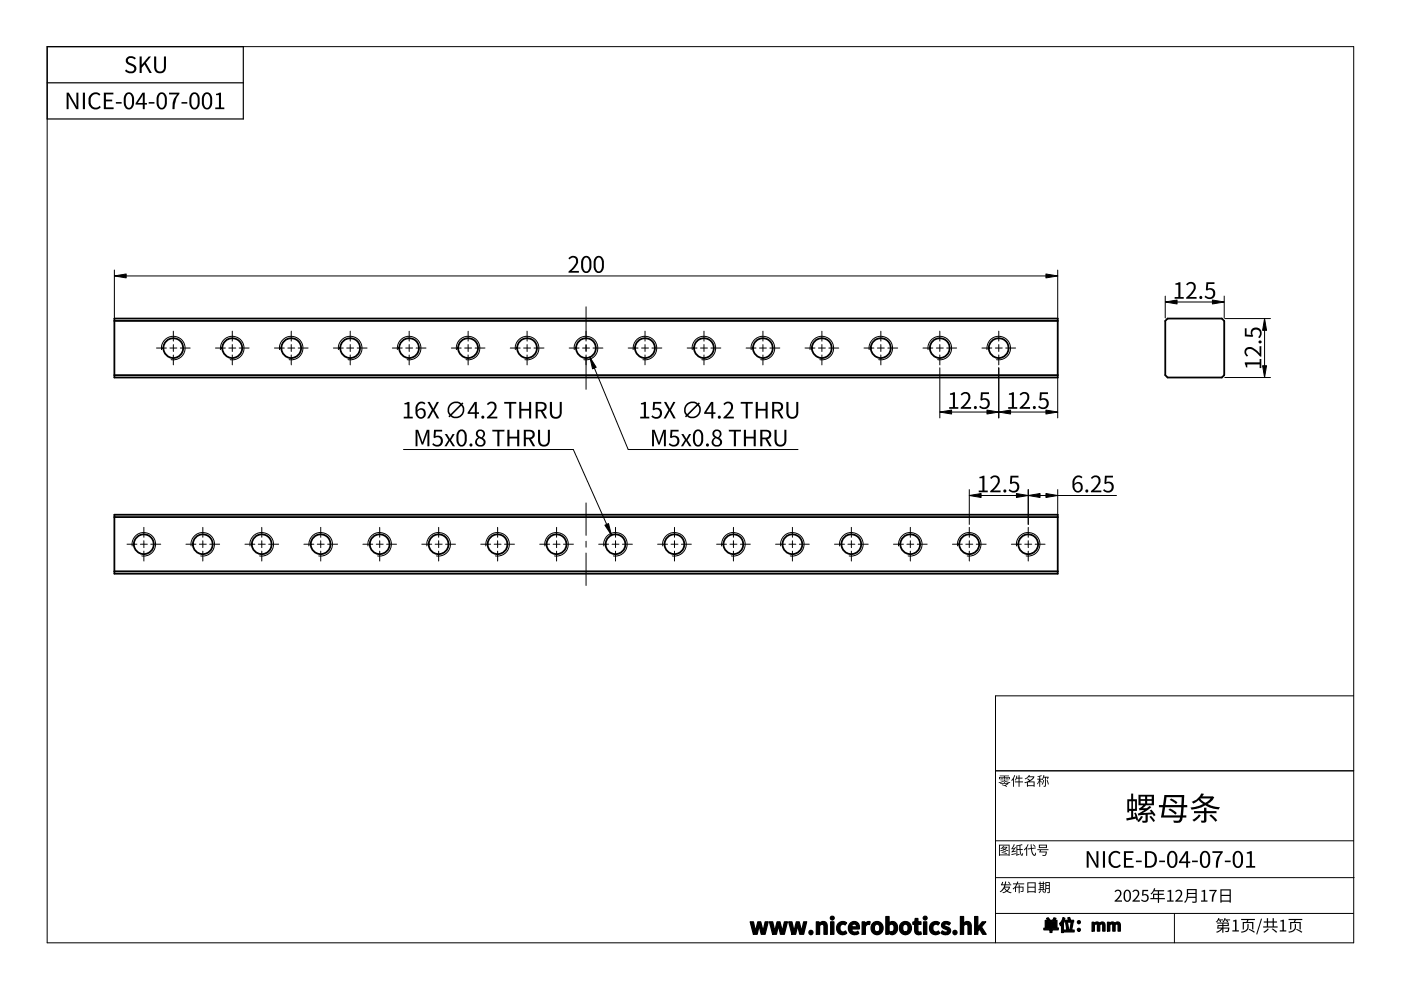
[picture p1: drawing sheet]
<svg xmlns="http://www.w3.org/2000/svg" width="297mm" height="210mm" viewBox="0 0 297 210" stroke-linecap="round" stroke-linejoin="round" font-family="sans-serif">
<g fill="none" stroke="#000" stroke-width=".38">
<path d="M24.3 79.5h200M24.3 67.5h200v12.5h-200zM224.3 68h-200M247.6 67.5h11.5l.5 .5v11.5l-.5 .5h-11.5l-.5-.5v-11.5zM24.3 109.1h200v12.5h-200zM24.3 109.6h200M24.3 121.1h200"/>
<circle cx="36.7" cy="73.8" r="2.11"/>
<circle cx="49.2" cy="73.8" r="2.11"/>
<circle cx="61.7" cy="73.8" r="2.1"/>
<circle cx="74.2" cy="73.8" r="2.1"/>
<circle cx="86.7" cy="73.8" r="2.11"/>
<circle cx="99.2" cy="73.8" r="2.11"/>
<circle cx="111.7" cy="73.8" r="2.1"/>
<circle cx="124.2" cy="73.8" r="2.11"/>
<circle cx="136.7" cy="73.8" r="2.11"/>
<circle cx="149.2" cy="73.8" r="2.1"/>
<circle cx="161.7" cy="73.8" r="2.1"/>
<circle cx="174.2" cy="73.8" r="2.11"/>
<circle cx="186.7" cy="73.8" r="2.11"/>
<circle cx="199.2" cy="73.8" r="2.1"/>
<circle cx="211.7" cy="73.8" r="2.11"/>
<circle cx="30.5" cy="115.4" r="2.11"/>
<circle cx="43" cy="115.4" r="2.1"/>
<circle cx="55.5" cy="115.4" r="2.11"/>
<circle cx="68" cy="115.4" r="2.11"/>
<circle cx="80.5" cy="115.4" r="2.1"/>
<circle cx="93" cy="115.4" r="2.1"/>
<circle cx="105.5" cy="115.4" r="2.11"/>
<circle cx="118" cy="115.4" r="2.11"/>
<circle cx="130.5" cy="115.4" r="2.1"/>
<circle cx="143" cy="115.4" r="2.11"/>
<circle cx="155.5" cy="115.4" r="2.11"/>
<circle cx="168" cy="115.4" r="2.1"/>
<circle cx="180.5" cy="115.4" r="2.1"/>
<circle cx="193" cy="115.4" r="2.11"/>
<circle cx="205.5" cy="115.4" r="2.11"/>
<circle cx="218" cy="115.4" r="2.1"/>
</g>
<g fill="none" stroke="#000" stroke-width=".21">
<path d="M34.2 74.1a2.51 2.51 0 0 1 2.4-2.8 2.51 2.51 0 0 1 2.6 2.7 2.51 2.51 0 0 1-2.9 2.3M46.7 74.1a2.5 2.5 0 0 1 2.4-2.8 2.5 2.5 0 0 1 2.6 2.6 2.5 2.5 0 0 1-2.9 2.4M59.3 74.1a2.5 2.5 0 0 1 2.4-2.8 2.5 2.5 0 0 1 2.5 2.7 2.5 2.5 0 0 1-2.9 2.3M71.8 74.1a2.5 2.5 0 0 1 2.4-2.8 2.5 2.5 0 0 1 2.5 2.7 2.5 2.5 0 0 1-2.9 2.3M84.2 74.1a2.5 2.5 0 0 1 2.4-2.8 2.5 2.5 0 0 1 2.6 2.6 2.5 2.5 0 0 1-2.9 2.4M96.8 74.1a2.5 2.5 0 0 1 2.4-2.8 2.5 2.5 0 0 1 2.5 2.7 2.5 2.5 0 0 1-2.9 2.3M109.3 74.1a2.5 2.5 0 0 1 2.4-2.8 2.5 2.5 0 0 1 2.5 2.7 2.5 2.5 0 0 1-2.9 2.3M121.8 74.1a2.51 2.51 0 0 1 2.3-2.8 2.51 2.51 0 0 1 2.6 2.7 2.51 2.51 0 0 1-2.9 2.3M134.2 74.1a2.5 2.5 0 0 1 2.4-2.8 2.5 2.5 0 0 1 2.6 2.6 2.5 2.5 0 0 1-2.9 2.4M146.8 74.1a2.5 2.5 0 0 1 2.4-2.8 2.5 2.5 0 0 1 2.5 2.7 2.5 2.5 0 0 1-2.9 2.3M159.3 74.1a2.5 2.5 0 0 1 2.4-2.8 2.5 2.5 0 0 1 2.5 2.7 2.5 2.5 0 0 1-2.9 2.3M171.7 74.1a2.5 2.5 0 0 1 2.4-2.8 2.5 2.5 0 0 1 2.6 2.6 2.5 2.5 0 0 1-2.9 2.4"/>
<path d="M184.3 74.1a2.5 2.5 0 0 1 2.4-2.8 2.5 2.5 0 0 1 2.5 2.7 2.5 2.5 0 0 1-2.9 2.3M196.8 74.1a2.5 2.5 0 0 1 2.4-2.8 2.5 2.5 0 0 1 2.5 2.7 2.5 2.5 0 0 1-2.9 2.3M209.3 74.1a2.51 2.51 0 0 1 2.4-2.8 2.51 2.51 0 0 1 2.5 2.7 2.51 2.51 0 0 1-2.9 2.3M28 115.8a2.5 2.5 0 0 1 2.4-2.9 2.5 2.5 0 0 1 2.6 2.7 2.5 2.5 0 0 1-2.9 2.3M40.5 115.8a2.51 2.51 0 0 1 2.4-2.9 2.51 2.51 0 0 1 2.6 2.7 2.51 2.51 0 0 1-3 2.3M53 115.8a2.51 2.51 0 0 1 2.4-2.9 2.51 2.51 0 0 1 2.6 2.7 2.51 2.51 0 0 1-3 2.3M65.5 115.8a2.51 2.51 0 0 1 2.4-2.9 2.51 2.51 0 0 1 2.6 2.6 2.51 2.51 0 0 1-2.9 2.4M78 115.8a2.5 2.5 0 0 1 2.4-2.9 2.5 2.5 0 0 1 2.6 2.7 2.5 2.5 0 0 1-2.9 2.3M90.5 115.8a2.51 2.51 0 0 1 2.4-2.9 2.51 2.51 0 0 1 2.6 2.7 2.51 2.51 0 0 1-3 2.3M103 115.8a2.51 2.51 0 0 1 2.4-2.9 2.51 2.51 0 0 1 2.6 2.7 2.51 2.51 0 0 1-3 2.3M115.5 115.8a2.5 2.5 0 0 1 2.4-2.9 2.5 2.5 0 0 1 2.6 2.7 2.5 2.5 0 0 1-2.9 2.3M128 115.8a2.51 2.51 0 0 1 2.4-2.9 2.51 2.51 0 0 1 2.6 2.7 2.51 2.51 0 0 1-3 2.3"/>
<path d="M140.5 115.8a2.51 2.51 0 0 1 2.4-2.9 2.51 2.51 0 0 1 2.6 2.7 2.51 2.51 0 0 1-3 2.3M153 115.8a2.51 2.51 0 0 1 2.4-2.9 2.51 2.51 0 0 1 2.6 2.6 2.51 2.51 0 0 1-2.9 2.4M165.5 115.8a2.5 2.5 0 0 1 2.4-2.9 2.5 2.5 0 0 1 2.6 2.7 2.5 2.5 0 0 1-2.9 2.3M178 115.8a2.51 2.51 0 0 1 2.4-2.9 2.51 2.51 0 0 1 2.6 2.7 2.51 2.51 0 0 1-3 2.3M190.5 115.8a2.51 2.51 0 0 1 2.4-2.9 2.51 2.51 0 0 1 2.6 2.7 2.51 2.51 0 0 1-3 2.3M203 115.8a2.5 2.5 0 0 1 2.4-2.9 2.5 2.5 0 0 1 2.6 2.7 2.5 2.5 0 0 1-2.9 2.3M215.5 115.8a2.51 2.51 0 0 1 2.4-2.9 2.51 2.51 0 0 1 2.6 2.7 2.51 2.51 0 0 1-2.9 2.3"/>
</g>
<path d="M10 9.9h277v190h-277z" fill="none" stroke="#000" stroke-width=".21"/>
<g fill="#000">
<path d="M26.9 12.3a1.35 1.35 0 0 1 1.9 0l-.2 .3a.8 .8 0 0 0-.8-.4 .8 .8 0 0 0-.7 .6l.3 .5 .8 .3a1.03 1.03 0 0 1 .7 1.4 1.03 1.03 0 0 1-1.4 .5l-1-.5 .3-.3a.92 .92 0 0 0 .9 .5 .92 .92 0 0 0 .8-.6l-.3-.5-1.2-.5-.2-.3-.1-.6zM29.6 12h.4v1.7l1.5-1.7h.5l-1.1 1.3 1.3 2.2h-.5l-1.1-1.8-.6 .7v1.1h-.4zM32.7 12h.4v2a.85 .85 0 0 0 .6 1.1 .85 .85 0 0 0 1.1-.6v-2.5h.4v2a1.28 1.28 0 0 1-1.3 1.5 1.28 1.28 0 0 1-1.2-1.5zM14.1 19.6h.5l1.6 3v-3h.4v3.5h-.4l-1.7-2.9v2.9h-.4zM19.3 19.9a1.42 1.42 0 0 1 2 .1l-.3 .3a1.09 1.09 0 0 0-1.3-.2 1.09 1.09 0 0 0-.5 1.3 1.11 1.11 0 0 0 .5 1.3 1.11 1.11 0 0 0 1.4-.3l.3 .3a1.5 1.5 0 0 1-1.8 .4 1.5 1.5 0 0 1-.8-1.7 1.5 1.5 0 0 1 .5-1.5zM22 19.6h2v.4h-1.5v1.1h1.3v.4h-1.3v1.3h1.6v.3h-2.1zM24.6 21.6h1.2v.4h-1.2zM31.5 21.6h1.2v.4h-1.2zM35.8 19.6h2.2v.3a4.8 4.8 0 0 0-1 3.2h-.4v-1.3l.3-.8 .6-1h-1.7zM38.5 21.6h1.2v.4h-1.2zM45.8 19.9l1.1-.3v3.2h.7v.3h-2v-.3h.8v-2.6h-.6z"/>
<path d="M26.6 19.9a1.06 1.06 0 0 1 1.2-.2 1.06 1.06 0 0 1 .6 1.1 2.74 2.74 0 0 1-.4 2.1 1.06 1.06 0 0 1-1.2 .2 1.06 1.06 0 0 1-.6-1.1 2.72 2.72 0 0 1 .4-2.1zM27 20.1a2.16 2.16 0 0 0 .2 2.8h.1a.79 .79 0 0 0 .7-1v-.5a1.13 1.13 0 0 0-.6-1.5z"/>
<path d="M30.2 19.6h.5v2.2h.5v.4h-.5v.9h-.4v-.9h-1.5v-.3zM30.3 20.1l-1.1 1.7h1.1z"/>
<path d="M33.6 19.9a1.06 1.06 0 0 1 1.2-.2 1.06 1.06 0 0 1 .6 1.1 2.74 2.74 0 0 1-.4 2.1l-.7 .3a1.13 1.13 0 0 1-1.1-1.2 2.72 2.72 0 0 1 .4-2.1zM33.9 20.1a2.16 2.16 0 0 0 .3 2.8h.1a.79 .79 0 0 0 .7-1v-.5a1.13 1.13 0 0 0-.6-1.5z"/>
<path d="M40.5 19.9a1.06 1.06 0 0 1 1.3-.2 1.06 1.06 0 0 1 .5 1.1 2.74 2.74 0 0 1-.4 2.1 1.06 1.06 0 0 1-1.2 .2 1.06 1.06 0 0 1-.5-1.1 2.72 2.72 0 0 1 .3-2.1zM40.9 20.1a2.16 2.16 0 0 0 .2 2.8h.1a.79 .79 0 0 0 .7-1v-.5a1.13 1.13 0 0 0-.6-1.5z"/>
<path d="M43.3 19.8a1.08 1.08 0 0 1 1.2-.1 1.08 1.08 0 0 1 .5 1.1 2.74 2.74 0 0 1-.4 2.1 1.06 1.06 0 0 1-1.2 .2 1.06 1.06 0 0 1-.6-1.1 2.72 2.72 0 0 1 .4-2.1zM43.5 20.1a2.16 2.16 0 0 0 .3 2.8h.1a.79 .79 0 0 0 .7-1v-.5a1.13 1.13 0 0 0-.6-1.5z"/>
</g>
<path d="M17.8 19.6v3.5" fill="none" stroke="#000" stroke-width=".44"/>
<path d="M10 9.9h41.6v15.3h-41.6zM51.6 17.6h-41.6" fill="none" stroke="#000" stroke-width=".25"/>
<path d="M287 147.5h-75.9v52.4M211.1 163.4h75.9M211.1 178.3h75.9M249 193.7v6.2M286.9 193.7h-75.8M287.1 186.1h-76" fill="none" stroke="#000" stroke-width=".21"/>
<g fill="#000">
<path d="M120.7 54.6a1.12 1.12 0 0 1 1.5-.1 1.12 1.12 0 0 1 .2 1.5l-1.2 1.5 1.5-.1v.4h-2.2v-.2l1-.9a1.47 1.47 0 0 0 .5-1.8l-.2-.2a.79 .79 0 0 0-1 .3l-.3-.2zM249.2 60.1l1.1-.3v3.2h.7v.3h-1.9v-.3h.7v-2.6h-.6zM251.6 60.1a1.12 1.12 0 0 1 1.6-.1 1.12 1.12 0 0 1 .2 1.5l-1.2 1.5h1.5v.3h-2.2v-.2l.9-.9a1.47 1.47 0 0 0 .6-1.8l-.3-.2a.79 .79 0 0 0-1 .3l-.2-.2zM255.8 59.8h1.7v.4h-1.3l-.1 1a1.14 1.14 0 0 1 1.6 .8 1.14 1.14 0 0 1-1.2 1.4l-.5-.1-.5-.2-.1-.2 .2-.2a.84 .84 0 0 0 1.1 .4 .84 .84 0 0 0 .4-1.1 .84 .84 0 0 0-1.1-.4l-.3-.1zM263.9 76.8h3.2v-.7h.3v1.9h-.3v-.7h-2.6v.6h-.3zM264.1 73.9a1.32 1.32 0 0 1 1.9 .1l1.1 .9v-1.5h.3v2.2h-.2l-.9-.9a1.47 1.47 0 0 0-1.8-.6l-.2 .3a.79 .79 0 0 0 .3 1l-.2 .2a1.21 1.21 0 0 1-.3-1.7zM263.9 69.6h.4v1.3l1 .1a1.14 1.14 0 0 1 .8-1.6 1.14 1.14 0 0 1 1.4 1.2l-.1 .5-.3 .5-.1 .1-.3-.2a.84 .84 0 0 0 .5-1.1 .84 .84 0 0 0-1.2-.4 .84 .84 0 0 0-.4 1.1v.3l-1.7-.1zM85.8 85.5l1-.3v3.2h.7v.3h-1.9v-.3h.8v-2.7h-.6zM88.1 91.1h.5l1 2.6 .9-2.6h.5v3.5h-.4l.1-2.9-1 2.6h-.3l-.9-2.6v2.9h-.4zM90.6 85.2h.5l.8 1.4 .7-1.4h.5l-1 1.7 1 1.8h-.5l-.8-1.5-.8 1.5h-.4l1-1.8zM92 91.1h1.7v.4h-1.3l-.1 1a1.16 1.16 0 0 1 1.6 1.1 1.16 1.16 0 0 1-1.6 1l-.7-.4 .3-.3a.84 .84 0 0 0 1.1 .5 .84 .84 0 0 0 .4-1.2 .84 .84 0 0 0-1.1-.4h-.4zM94.3 92h.5l.6 1 .5-1h.5l-.8 1.3 .9 1.3h-.5l-.7-1-.6 1h-.5l.9-1.3z"/>
<path d="M103.4 85.5a1.12 1.12 0 0 1 1.5-.1 1.12 1.12 0 0 1 .2 1.5l-1.2 1.5 1.5-.1v.4h-2.2v-.2l1-.9a1.47 1.47 0 0 0 .5-1.8l-.2-.2a.79 .79 0 0 0-1 .3l-.3-.2zM104.4 91.1h2.5v.4h-1v3.1h-.5v-3.1h-1zM107.6 91.1h.4v1.5h1.7v-1.5h.4v3.5h-.4v-1.6h-1.7v1.6h-.4zM106.9 85.2h2.6v.4h-1.1v3.1h-.4v-3.1h-1.1zM110.1 85.2h.4v1.5h1.7v-1.5h.4v3.5h-.4v-1.6h-1.7v1.6h-.4zM114.1 91.1h.4v2.1a.85 .85 0 0 0 .6 1.1 .85 .85 0 0 0 1.1-.7v-2.5h.4v2.1a1.28 1.28 0 0 1-1.3 1.5 1.28 1.28 0 0 1-1.2-1.5zM116.6 85.2h.4v2.1a.85 .85 0 0 0 .6 1.1 .85 .85 0 0 0 1.1-.7v-2.5h.4v2.1a1.23 1.23 0 0 1-1.3 1.5 1.23 1.23 0 0 1-1.2-1.5zM135.9 85.5l1.1-.3v3.2h.7v.3h-2v-.3h.8v-2.7h-.6zM138.3 91.1h.5l.9 2.6 .9-2.6h.6v3.5h-.4v-2.9l-.9 2.6h-.3l-1-2.6 .1 2.9h-.4zM138.5 85.2h1.7v.4h-1.3l-.1 1a1.16 1.16 0 0 1 1.6 1.1 1.16 1.16 0 0 1-1.7 1l-.6-.4 .2-.3a.84 .84 0 0 0 1.1 .4 .84 .84 0 0 0 .4-1.1 .84 .84 0 0 0-1.1-.4h-.3zM140.8 85.2h.5l.7 1.4 .7-1.4h.5l-.9 1.7 1 1.8h-.5l-.9-1.5-.7 1.5h-.5l1-1.8zM142.2 91.1h1.7v.4h-1.3l-.1 1a1.15 1.15 0 0 1 1.6 1 1.15 1.15 0 0 1-1.5 1.2l-.8-.5 .2-.3a.84 .84 0 0 0 1.1 .5 .84 .84 0 0 0 .4-1.2 .84 .84 0 0 0-1.1-.4h-.3z"/>
<path d="M144.4 92h.5l.6 1 .6-1h.4l-.7 1.3 .8 1.3h-.5l-.7-1-.6 1h-.4l.8-1.3zM153.5 85.5a1.12 1.12 0 0 1 1.6-.1 1.12 1.12 0 0 1 .2 1.5l-1.3 1.5 1.6-.1v.4h-2.2v-.2l.9-.9a1.47 1.47 0 0 0 .6-1.8l-.3-.2a.79 .79 0 0 0-1 .3l-.2-.2zM154.5 91.1h2.6v.4h-1.1v3.1h-.4v-3.1h-1.1zM157.7 91.1h.5v1.5h1.6v-1.5h.4v3.5h-.4v-1.6h-1.6v1.6h-.5zM157 85.2h2.6v.4h-1.1v3.1h-.4v-3.1h-1.1zM160.2 85.2h.5v1.5h1.6v-1.5h.4v3.5h-.4v-1.6h-1.6v1.6h-.5zM164.2 91.1h.5v2.1a.85 .85 0 0 0 .6 1.1 .85 .85 0 0 0 1-.7v-2.5h.4v2.1a1.28 1.28 0 0 1-1.2 1.5 1.28 1.28 0 0 1-1.3-1.5zM166.7 85.2h.5v2.1a.85 .85 0 0 0 .6 1.1 .85 .85 0 0 0 1-.7v-2.5h.4v2.1a1.28 1.28 0 0 1-1.2 1.5 1.28 1.28 0 0 1-1.3-1.5zM201.4 83.4l1.1-.2v3.1h.7v.4h-1.9v-.4h.7v-2.6h-.6zM203.8 83.5a1.12 1.12 0 0 1 1.6-.2 1.12 1.12 0 0 1 .2 1.5l-1.2 1.5h1.5v.4h-2.2v-.3l.9-.9a1.47 1.47 0 0 0 .6-1.8l-.3-.2a.79 .79 0 0 0-1 .4l-.2-.3zM208 83.2h1.7v.3h-1.3l-.1 1.1a1.16 1.16 0 0 1 1.6 1.1 1.16 1.16 0 0 1-1.7 1l-.6-.4 .2-.3a.84 .84 0 0 0 1.1 .4 .84 .84 0 0 0 .4-1.1 .84 .84 0 0 0-1.1-.4l-.3-.1zM213.9 83.4l1.1-.2v3.1h.7v.4h-1.9v-.4h.7v-2.6h-.6z"/>
<path d="M216.3 83.5a1.12 1.12 0 0 1 1.6-.2 1.12 1.12 0 0 1 .2 1.5l-1.2 1.5h1.5v.4h-2.2v-.3l.9-.9a1.47 1.47 0 0 0 .6-1.8l-.3-.2a.79 .79 0 0 0-1 .4l-.2-.3zM220.5 83.2h1.7v.3h-1.3l-.1 1.1a1.15 1.15 0 0 1 1.6 .9 1.15 1.15 0 0 1-1.5 1.2l-.8-.4 .2-.3a.84 .84 0 0 0 1.1 .4 .84 .84 0 0 0 .4-1.1 .84 .84 0 0 0-1.1-.4l-.3-.1zM207.7 101.1l1-.2v3.1h.7v.4h-1.9v-.4h.8v-2.6h-.6zM210.1 101.2a1.12 1.12 0 0 1 1.5-.2 1.12 1.12 0 0 1 .2 1.5l-1.2 1.5h1.5v.4h-2.2v-.3l1-.9a1.47 1.47 0 0 0 .5-1.8l-.2-.2a.79 .79 0 0 0-1 .4l-.3-.3zM214.2 100.9h1.7v.3h-1.3l-.1 1.1a1.14 1.14 0 0 1 1.6 .8 1.14 1.14 0 0 1-1.1 1.3l-1-.3-.2-.1 .3-.3a.84 .84 0 0 0 1.1 .4 .84 .84 0 0 0 .4-1.1 .84 .84 0 0 0-1.1-.4l-.4-.1zM231.4 101.2a1.12 1.12 0 0 1 1.6-.2 1.12 1.12 0 0 1 .2 1.5l-1.2 1.5h1.5v.4h-2.2v-.3l1-.9a1.47 1.47 0 0 0 .5-1.8l-.3-.2a.79 .79 0 0 0-1 .4l-.2-.3zM234.3 100.9h1.7v.3h-1.4v1.1a1.15 1.15 0 0 1 1.6 .9 1.15 1.15 0 0 1-1.5 1.2l-.8-.4 .2-.3a.84 .84 0 0 0 1.1 .4 .84 .84 0 0 0 .4-1.1 .84 .84 0 0 0-1.1-.4l-.3-.1zM212 164.4h1.9v.2h-.9v.1h1.1v.5h-.2v-.3h-.9v.4h-.2v-.4h-.8v.3h-.2v-.5h1v-.1h-.8zM212.1 165.3h.6v.1h-.6zM212.1 165h.6v.2h-.6zM211.7 165.9l1.3-.5 .4 .3 .8 .2-.1 .1-1.2-.4-1.1 .4zM213.2 165.3h.6v.1h-.6z"/>
<path d="M213.2 165h.6v.2h-.6zM212.1 166h.9l-.2-.2 .1-.1 .2 .2-.1 .1 .9 .1-.7 .5 .3 .1-.1 .1-1-.4 .1-.1 .5 .2 .5-.3h-1.4zM215 164.3l.2 .1-.2 .6v1.8h-.2v-1.5l-.3 .3-.1-.2zM215.5 164.5h.2l-.1 .4h.4v-.5h.2v.5h.6v.2h-.6v.6h.7v.2h-.7v.9h-.2v-.9h-.8v-.2h.8v-.6h-.5l-.2 .4-.1-.1zM217.9 179l.2 .1-.3 .5v1.9h-.2v-1.6l-.4 .4-.1-.2zM219 179.1l.1-.1 .5 .5-.2 .1zM218.5 179h.2l.1 .8 .8-.1v.2l-.8 .1 .3 1.1 .3 .1 .1-.4 .2 .1-.1 .2a.4 .4 0 0 1-.4 .4 .4 .4 0 0 1-.4-.5l-.2-1-.7 .1v-.2l.7-.1zM221.2 165.4h.2l-.4 1-.2-.1zM221.9 165.4h.2l.3 .9-.2 .1zM220 164.6l.8-.2 .1 .1-.4 .1v.5h.4v.2l.3-1 .2 .1-.1 .3h1.1l-.2 .5h-.2l.1-.3h-.3l-.1 1.9h-.4l-.1-.2h.4v-1.7h-.3l-.3 .5-.5-.1 .4 .5-.1 .2-.3-.4v1.2h-.2v-1.2l-.3 .7-.1-.1 .4-.9h-.4v-.2h.4v-.4h-.3zM241.9 173l.4 .1a1.73 1.73 0 0 1-.9 1.1l-.3-.1zM243.7 173.2l.3-.2 .9 1-.4 .3z"/>
<path d="M248.3 169.3l1.3 .8-.3 .4-1.3-.9zM247.7 171.7l.3-.3 1.5 1-.3 .3zM252.8 173.8l1.1-.7 .3-.4 .4 .2-1.5 1.3zM256.4 172.9l.4-.2 1.3 1.2-.4 .3zM253.1 172h2.2v-.7h.5v.7h2.1v.4h-2.1l-.1 1.8-.3 .2h-.7l-.1-.4 .7-.1v-1.5h-2.2zM159.1 195.4h.6l.5 2.1 .5-2.1h.6l.5 2.1 .4-2.1h.7l-.7 2.7h-.8l-.4-1.9-.5 1.9h-.8zM163.1 195.4h.7l.4 2.1 .6-2.1h.6l.5 2.1 .4-2.1h.7l-.7 2.7h-.8l-.5-1.9-.4 1.9h-.8zM167.2 195.4h.7l.4 2.1 .5-2.1h.7l.4 2.1 .5-2.1h.6l-.6 2.7h-.8l-.5-1.9-.4 1.9h-.8zM173.1 195.4h.5l.1 .4a.92 .92 0 0 1 1.1-.4 .92 .92 0 0 1 .6 1v1.7h-.7v-1.6a.48 .48 0 0 0-.3-.5 .48 .48 0 0 0-.6 .3v1.8h-.7zM176.1 195.4h.7v2.7h-.7zM177.7 195.9a1.29 1.29 0 0 1 1.8-.2l-.3 .4a.72 .72 0 0 0-.9 0 .72 .72 0 0 0-.2 .9 .68 .68 0 0 0 .5 .6 .68 .68 0 0 0 .7-.2l.2 .4-.1 .2a1.33 1.33 0 0 1-1.5-.1 1.33 1.33 0 0 1-.5-1.3zM182.8 195.4h.6v.5a.8 .8 0 0 1 1.1-.5l-.1 .6a.64 .64 0 0 0-.9 .5v1.6h-.7z"/>
<path d="M194 194.7h.6v.7h.7v.6h-.7v1.4l.3 .2h.3l.1 .5-.5 .1a.83 .83 0 0 1-.9-1v-1.2h-.4v-.5l.5-.1zM195.8 195.4h.7v2.7h-.7zM197.4 195.9a1.3 1.3 0 0 1 1.8-.2l-.3 .4a.72 .72 0 0 0-.9 0 .72 .72 0 0 0-.2 .9 .68 .68 0 0 0 .5 .6 .68 .68 0 0 0 .7-.2l.2 .4-.8 .4a1.38 1.38 0 0 1-1.3-.9 1.38 1.38 0 0 1 .3-1.4zM199.8 195.7a1.29 1.29 0 0 1 1.7 0l-.3 .4-.3-.1a.34 .34 0 0 0-.6 0 .34 .34 0 0 0 .4 .5 .86 .86 0 0 1 .8 .9 .86 .86 0 0 1-1 .8h-.4l-.6-.4 .3-.4 .8 .2a.26 .26 0 0 0 .3-.2 .26 .26 0 0 0-.2-.3h-.1a.88 .88 0 0 1-.8-.5 .88 .88 0 0 1 0-.9zM203.6 194.3h.7v1.5a.91 .91 0 0 1 1.1-.4 .91 .91 0 0 1 .5 1v1.7h-.7v-1.6a.48 .48 0 0 0-.3-.5 .48 .48 0 0 0-.6 .3v1.8h-.7zM206.6 194.3h.7v2.3l1-1.2h.7l-.9 1.1 1 1.6h-.8l-.6-1.1-.4 .4v.7h-.7zM212.4 180.7l1.1 .2-.1 .2-1.1-.3zM212.7 180.4l.6 .2-.1 .1-.6-.2zM213.7 187l.2-.1 .3 .4-.2 .1zM214.4 181.1l1-.2v.2l-.9 .2zM215 179l.1 .1-.4 .8 .4-.1 .1-.2 .2 .1-.6 .8 .6-.1v.1l-.9 .3-.1-.2 .5-.6-.4 .1-.1-.2zM214.8 187.3h.7l.2-.4h.2l-.1 .4h1.4v.2h-1.5l-.3 .5h.6v-.4h.2v.4h.8v1l-.6 .1v-.2h.4v-.7h-.6v1.2h-.2v-1.2h-.6v.9h-.2v-.9l-.4 .4-.1-.2 .3-.2 .5-.7h-.7z"/>
<path d="M220.5 188.8h.2l-.4 .6-.1-.1zM220.9 188.9l.2-.1 .3 .4-.2 .1zM219.9 180.1h2.4v.1h-1.6l-.1 .3 1.4 .1a.68 .68 0 0 1-.2 .7 .68 .68 0 0 1-.8 .1v-.1l.6-.1 .1-.5h-1.4l.2-.5h-.6zM225.4 194.6l.4 .1-.3 .7v2.3h-.4v-1.7l-.3 .3-.2-.5zM225.8 195.1h.7l-.1-.5 .4-.1 .1 .5-.3 .1h1v.4h-1.8zM225.9 195.7l.4-.1 .2 1.4-.4 .1zM227.1 195.6l.4 .1-.3 1.5h.5v.4h-2.1v-.4h1.2zM230.4 180.5h.5l1.6 2.9v-2.9h.4v3.5h-.5l-1.6-3v3h-.4zM231.5 195.5h.5v.3l.3-.2a.56 .56 0 0 1 .8 .2 .64 .64 0 0 1 .8-.3 .64 .64 0 0 1 .4 .7v1.2h-.5v-1.2l-.2-.3-.4 .2v1.3h-.5v-1.2l-.3-.3-.4 .2v1.3h-.5zM234.8 195.5h.4v.3l.3-.2a.56 .56 0 0 1 .9 .2 .64 .64 0 0 1 .7-.3 .64 .64 0 0 1 .4 .7v1.2h-.4v-1.2l-.3-.3-.4 .2v1.3h-.5v-1.2l-.2-.3-.4 .2v1.3h-.5zM236.4 188.9a.83 .83 0 0 1 1.2 0 .83 .83 0 0 1-.1 1.2l-.7 .8h1.1v.3h-1.6v-.2a1.78 1.78 0 0 0 1.1-1.8l-.3-.3-.6 .3-.2-.2zM235.6 180.7a1.42 1.42 0 0 1 2 .1l-.3 .3a1.09 1.09 0 0 0-1.3-.2 1.09 1.09 0 0 0-.5 1.3 1.11 1.11 0 0 0 .5 1.3 1.11 1.11 0 0 0 1.4-.2l.2 .2a1.5 1.5 0 0 1-1.8 .4 1.5 1.5 0 0 1-.8-1.7 1.5 1.5 0 0 1 .6-1.5z"/>
<path d="M238.3 180.5h2v.3h-1.6v1.1h1.4v.4h-1.4v1.3h1.7v.4h-2.1zM240.2 188.9a.83 .83 0 0 1 1.2 0 .83 .83 0 0 1-.1 1.2l-.7 .8h1.1v.3h-1.6v-.2a1.78 1.78 0 0 0 1.1-1.8l-.3-.3-.6 .3-.2-.2zM240.8 182.5h1.3v.3h-1.3zM242.2 188.7h1.2v.2h-.9l-.1 .8a.85 .85 0 0 1 1.1 .4 .85 .85 0 0 1-.4 1.1 .85 .85 0 0 1-1.1-.2l.1-.3a.6 .6 0 0 0 .8 .3 .6 .6 0 0 0 .3-.9 .6 .6 0 0 0-.9-.2l-.2-.1zM245.8 182.5h1.2v.3h-1.2zM247.6 188.9l.7-.2v2.2h.5v.3h-1.4v-.3h.6v-1.9h-.4zM249.3 188.9a.83 .83 0 0 1 1.2 0 .83 .83 0 0 1-.1 1.2l-.7 .8h1.1v.3h-1.6v-.2a1.78 1.78 0 0 0 1.1-1.8l-.4-.3-.5 .3-.2-.2zM252.7 182.5h1.3v.3h-1.3zM254.8 188.9l.7-.2v2.2h.5v.3h-1.4v-.3h.6v-1.9h-.4zM256.4 188.7h1.6l-.5 .9-.3 1.6h-.3a2.8 2.8 0 0 1 .7-2.3h-1.2zM257.1 180.5h2.1v.2a4.8 4.8 0 0 0-1 3.3h-.4v-1.4l.3-.8 .7-1h-1.7zM258.3 194.6l.2 .1-.1 .2h.9v.2h-.5l.1 .4h-.2l-.2-.4h-.2l-.3 .5-.2-.1z"/>
<path d="M259.7 182.5h1.2v.3h-1.2zM259.6 194.6l.3 .1-.1 .2h1v.2h-.6l.2 .4h-.2l-.3-.4h-.2l-.3 .5-.2-.2zM261.4 195.2l.8-.2v2.2h.5v.3h-1.4v-.3h.5v-1.8h-.4zM263.1 194.8h3v.3h-1.4l-.2 .4h1.2v1.6h-.2v-1.4h-1.8v1.4h-.2v-1.6h.8l.1-.4h-1.3zM264.4 180.7l1-.2v3.1h.7v.4h-1.9v-.4h.8v-2.6h-.6zM264.5 195.9h.2v.6a1.07 1.07 0 0 1-.8 1.1l-.7 .2-.1-.2a1.39 1.39 0 0 0 1.3-.8zM264.9 196.9l1.1 .7-.1 .2-1.2-.7zM267.4 194.8h.2l-1 3.3h-.3zM267.9 197.6l.9-.7 .2 .1-.9 .8zM269.6 197l.3-.1 .9 .7-.2 .2zM271.5 195.2l.7-.2v2.2h.5v.3h-1.4v-.3h.6v-1.8h-.4zM273.2 194.8h2.9v.3h-1.3l-.2 .4h1.2v1.6h-.3v-1.4h-1.7v1.4h-.3v-1.6h.8l.2-.4h-1.3z"/>
<path d="M274.5 195.9h.3v.6a1.07 1.07 0 0 1-.9 1.1l-.6 .2-.2-.2a1.39 1.39 0 0 0 1.4-.8zM274.9 196.9l1.2 .7-.2 .2-1.1-.7z"/>
<path d="M123.7 54.4a1.08 1.08 0 0 1 1.2 0 1.08 1.08 0 0 1 .5 1.1 2.75 2.75 0 0 1-.4 2.1l-.5 .3a1.14 1.14 0 0 1-1.3-1.2 2.72 2.72 0 0 1 .4-2.1zM123.9 54.7a2.16 2.16 0 0 0 .3 2.8h.1a.79 .79 0 0 0 .7-.9v-.5a1.13 1.13 0 0 0-.6-1.5z"/>
<path d="M126.4 54.4a1.08 1.08 0 0 1 1.1 0 1.08 1.08 0 0 1 .5 1.1 2.74 2.74 0 0 1-.3 2.1 1.06 1.06 0 0 1-1.3 .2 1.06 1.06 0 0 1-.5-1.1 2.72 2.72 0 0 1 .3-2.1zM126.6 54.7a2.16 2.16 0 0 0 .3 2.8h.1a.79 .79 0 0 0 .6-.9v-.5a1.13 1.13 0 0 0-.6-1.5z"/>
<path d="M88.6 85.4a1.16 1.16 0 0 1 1.6 .1l-.2 .3-.5-.3a.92 .92 0 0 0-1 .9v.6a1.02 1.02 0 0 1 1.3-.3 1.02 1.02 0 0 1 .5 1.3 1.11 1.11 0 0 1-1.3 .8 1.11 1.11 0 0 1-.9-1.2 2.32 2.32 0 0 1 .5-2.2zM88.6 87.2a.81 .81 0 0 0 0 .9 .81 .81 0 0 0 .8 .3 .77 .77 0 0 0 .5-1 .77 .77 0 0 0-1.2-.4z"/>
<path d="M97.2 91.4a1.06 1.06 0 0 1 1.2-.2 1.06 1.06 0 0 1 .6 1.1 2.74 2.74 0 0 1-.4 2.1l-.7 .3a1.13 1.13 0 0 1-1.1-1.2 2.72 2.72 0 0 1 .4-2.1zM97.5 91.5a2.16 2.16 0 0 0 .3 2.8h.1a.79 .79 0 0 0 .6-.9v-.5a1.13 1.13 0 0 0-.5-1.5z"/>
<path d="M95.6 85.5a1.74 1.74 0 0 1 2.2 0l.2-.2 .3 .3-.3 .2a1.77 1.77 0 0 1-.1 2.4 1.77 1.77 0 0 1-2.4 .1l-.2 .2-.2-.2 .2-.3a1.75 1.75 0 0 1 .3-2.5zM95.5 86a1.41 1.41 0 0 0 0 1.8l2.1-2-.6-.3h-.5zM95.8 88a1.43 1.43 0 0 0 1.9-.1 1.43 1.43 0 0 0 .1-1.9z"/>
<path d="M100.6 85.2h.5v2.2h.5v.4h-.5v.9h-.4v-.9h-1.5v-.3zM100.7 85.7l-1.1 1.7h1.1z"/>
<path d="M101.1 91.4a.99 .99 0 0 1 1.5 0 .99 .99 0 0 1-.2 1.5 1 1 0 0 1 .5 1.3 1 1 0 0 1-1.4 .5 1 1 0 0 1-.8-.9 1 1 0 0 1 .7-1 .9 .9 0 0 1-.3-1.4zM101.1 93.7a.7 .7 0 0 0 1.4 0 .7 .7 0 0 0-1.4 0zM101.5 91.5a.74 .74 0 0 0-.1 .8 .74 .74 0 0 0 .7 .4 .68 .68 0 0 0 .4-.9 .68 .68 0 0 0-1-.3z"/>
<path d="M111.1 91.1h1a1.01 1.01 0 0 1 1.3 .8 1.01 1.01 0 0 1-.8 1.2l.9 1.5h-.5l-.9-1.5h-.6v1.5h-.4zM111.5 91.5v1.3h.6a.67 .67 0 0 0 .8-.7 .67 .67 0 0 0-.8-.6z"/>
<path d="M113.6 85.2h1.1a1.01 1.01 0 0 1 1.2 .8 1.01 1.01 0 0 1-.8 1.2l.9 1.5h-.5l-.9-1.5h-.6v1.5h-.4zM114 85.6v1.3h.6a.67 .67 0 0 0 .8-.7 .67 .67 0 0 0-.8-.6z"/>
<path d="M147.4 91.2a1.08 1.08 0 0 1 1.2 0 1.08 1.08 0 0 1 .5 1.1 2.74 2.74 0 0 1-.4 2.1 1.06 1.06 0 0 1-1.2 .2 1.06 1.06 0 0 1-.6-1.1 2.72 2.72 0 0 1 .4-2.1zM147.7 91.5a2.16 2.16 0 0 0 .2 2.8h.1a.79 .79 0 0 0 .7-.9v-.5a1.13 1.13 0 0 0-.6-1.5z"/>
<path d="M145.7 85.5a1.74 1.74 0 0 1 2.2 0l.3-.2 .2 .3-.2 .2a1.77 1.77 0 0 1-.1 2.4 1.77 1.77 0 0 1-2.4 .1l-.2 .2-.3-.2 .2-.3a1.75 1.75 0 0 1 .3-2.5zM145.7 86a1.41 1.41 0 0 0 0 1.8l2-2a1.42 1.42 0 0 0-2 .2zM145.9 88a1.43 1.43 0 0 0 1.9-.1 1.43 1.43 0 0 0 .1-1.9z"/>
<path d="M150.8 85.2h.4v2.2h.5v.4h-.5v.9h-.4v-.9h-1.5v-.3zM150.8 85.7l-1.1 1.7h1.1z"/>
<path d="M151.2 91.4a.99 .99 0 0 1 1.5 0 .99 .99 0 0 1-.2 1.5 .95 .95 0 0 1 .6 1.1 .95 .95 0 0 1-1.1 .7 1 1 0 0 1-1.1-.8 1 1 0 0 1 .6-1.1 .9 .9 0 0 1-.3-1.4zM151.3 93.7a.7 .7 0 0 0 1.4 0 .7 .7 0 0 0-1.4 0zM151.6 91.5a.68 .68 0 0 0 0 .9 .68 .68 0 0 0 .7 .2 .66 .66 0 0 0 .2-.9 .66 .66 0 0 0-.9-.2z"/>
<path d="M161.2 91.1h1.1a1.01 1.01 0 0 1 1.2 .8 1.01 1.01 0 0 1-.8 1.2l.9 1.5h-.5l-.8-1.5h-.7v1.5h-.4zM161.6 91.5v1.3h.6a.67 .67 0 0 0 .9-.7 .67 .67 0 0 0-.9-.6z"/>
<path d="M163.7 85.2h1.1a1.01 1.01 0 0 1 1.2 .8 1.01 1.01 0 0 1-.8 1.2l.9 1.5h-.5l-.8-1.5h-.6v1.5h-.5zM164.2 85.6v1.3h.5a.67 .67 0 0 0 .9-.7 .67 .67 0 0 0-.9-.6z"/>
<path d="M227.9 101.1a1.16 1.16 0 0 1 1.6 .1l-.2 .2-.5-.2a.92 .92 0 0 0-1 .9v.5a1.02 1.02 0 0 1 1.3-.3 1.02 1.02 0 0 1 .5 1.3 1.11 1.11 0 0 1-1.3 .8 1.11 1.11 0 0 1-.9-1.1 2.32 2.32 0 0 1 .5-2.2zM227.9 102.8a.84 .84 0 0 0 .7 1.3 .76 .76 0 0 0 .5-1.1 .76 .76 0 0 0-1.2-.2z"/>
<path d="M211.8 179.1h2.3v2.4l-.2-.1-2.1 .1zM212 179.3v1.9h1.9v-1.9z"/>
<path d="M212.1 179.9l.6-.6 .2 .1-.1 .1h.7l.1 .1-.1 .2-.4 .3 .7 .2-.1 .1h-.3a.69 .69 0 0 0-1 0l-.3 .1-.1-.2 .8-.2-.3-.3-.3 .2zM212.6 179.7l.3 .3 .4-.3z"/>
<path d="M217.2 165.1l.5-.2 .5-.6 .2 .1-.2 .2 1.1 .1-.2 .4-.8 .6h1.1v1.1h-.3v-.1h-1.2v.1h-.2v-.9l-.4 .2-.1-.2 1-.4-.4-.3 .1-.1 .3 .2a.73 .73 0 0 0 .8-.5 2.15 2.15 0 0 0-1.6 .4zM217.9 165.9v.6h1.2v-.6z"/>
<path d="M220.3 179.1h1.7v.7h-1.7zM220.5 179.3v.3h1.3v-.3z"/>
<path d="M239.8 168.3h.5v1.2h.7v2.4h-.7v1.3l.4-.1-.2-.7 .3-.1 .5 1.5-.4 .1v-.3l-2 .4-.1-.5 1-.2v-1.4h-.4v.4h-.4v-2.8h.8zM239.4 169.9v1.6h.5v-1.6zM240.2 169.9v1.6h.5v-1.6z"/>
<path d="M241.4 168.5h3.3v2.2h-1.7l-.7 .7 .9-.1 .5-.4 .4 .2-1.8 1.3 1.8-.1-.3-.4 .3-.2 .9 1.1-.4 .3-.2-.5-1.1 .1v1.2a.63 .63 0 0 1-.5 .6 .63 .63 0 0 1-.7-.5h.8v-1.2l-1.5 .1-.2-.4 1.4-.8-1 .1-.1-.4 .9-.7h-1zM243.2 169.8v.6h1v-.6zM243.2 168.9v.5h1v-.5zM241.8 169.8v.6h1v-.6zM241.8 168.9v.5h1v-.5z"/>
<path d="M246.9 168.6h4.2l-.1 2.1h.7v.5h-.7l-.2 1.7h.7v.4h-.8a1.09 1.09 0 0 1-1.4 1.2l-.4-.1-.2-.4h1.1l.4-.7h-4.1l.4-2.1h-.8v-.5h.9zM247 171.2l-.3 1.7h3.6l.1-1.7zM247.3 169l-.2 1.7h3.4l.1-1.7z"/>
<path d="M252.7 170l1-.5 .7-.7 .3-.6 .6 .1-.4 .5h2.2l.3 .2-.3 .6-1.1 .9 .8 .3 1.9 .4-.3 .4-2-.4-.8-.5-.9 .5-2.1 .5-.2-.5 1.9-.4 .8-.3-1-.9-1.1 .8zM254.5 169.3l.3 .4 .8 .5 1.1-.9z"/>
<path d="M180.4 195.6a1.16 1.16 0 0 1 1.4 0 1.16 1.16 0 0 1 .4 1.4h-1.6a.77 .77 0 0 0 .5 .6 .77 .77 0 0 0 .8-.2l.2 .5a1.42 1.42 0 0 1-2-.3 1.42 1.42 0 0 1 .3-2zM180.6 196.2l-.1 .3h1.1a.53 .53 0 0 0-.3-.6 .53 .53 0 0 0-.7 .3z"/>
<path d="M184.6 196.8a1.36 1.36 0 0 1 2.7 0 1.36 1.36 0 0 1-2.7 0zM185.6 196a.87 .87 0 0 0-.3 .9 .87 .87 0 0 0 .7 .7 .83 .83 0 0 0 .6-.9 .83 .83 0 0 0-.8-.7z"/>
<path d="M187.8 194.3h.7v1.4l.1-.1a1.06 1.06 0 0 1 1.2 0 1.06 1.06 0 0 1 .5 1.1 1.11 1.11 0 0 1-.4 1.2 1.11 1.11 0 0 1-1.2 .1l-.3-.2v.3h-.6zM188.5 196.2v1.2l.5 .2a.88 .88 0 0 0 .6-.7 .88 .88 0 0 0-.3-.9h-.4z"/>
<path d="M190.6 196.8a1.36 1.36 0 0 1 2.7 0 1.36 1.36 0 0 1-2.7 0zM191.7 196a.86 .86 0 0 0-.4 1 .86 .86 0 0 0 .8 .6 .84 .84 0 0 0 .5-.9 .84 .84 0 0 0-.8-.7z"/>
<path d="M212.5 187h.2l-.2 .5h.5l.1-.6h.2l-.1 .6h1.2v.2h-1.2l-.1 .3h1.1l-.6 .9 .9 .3-.1 .2-.9-.4-.9 .4-.1-.2 .8-.3-.4-.6-.4 .6-.4 .3-.1-.2 .4-.3 .5-1h-.6l-.1-.1zM213 188.2l.5 .5 .4-.5z"/>
<path d="M215.5 179.2l1.2-.2 .1 .2-.5 .1 .1 .5v.2h.4v.2h-.4l.1 .9 .2 .1 .1-.4 .1 .1v.4a.28 .28 0 0 1-.4 .1 .28 .28 0 0 1-.2-.3l-.1-.9h-.5v1l.5-.2v.2l-.7 .3-.1-.2zM215.7 179.4v.6h.5l-.1-.7z"/>
<path d="M217.8 187.1h1.8v2.2h-.2v-.1h-1.4v.1h-.2zM218 188.2v.8h1.4v-.8zM218 187.3v.7h1.4v-.7z"/>
<path d="M220.4 186.9h.2v.3h.5v-.3h.2v.3h.2v.2h-.2v1.1h.2v.2h-1.3v-.2h.2v-1.1h-.2v-.2h.2zM220.6 188.3v.2h.5v-.2zM220.6 187.8v.3h.5v-.3zM220.6 187.4v.3h.5v-.3z"/>
<path d="M221.6 187h1v2.2l-.2 .2h-.3l-.1-.2h.4v-.7h-.6l-.1 .6-.2 .3-.1-.1 .2-.9zM221.8 187.8v.5h.6v-.5zM221.8 187.2v.4h.6v-.4z"/>
<path d="M221.9 194.7l.3-.1 .4 .5h-.2h.8l.2-.5 .5 .1-.3 .4h.5v1.5h-1.1v.2h1.4v.4h-1.4v.5h-.4v-.5h-1.3v-.4h1.3v-.2h-1v-1.5h.6zM223 196v.2h.7v-.2zM223 195.5v.2h.7v-.2zM222 196v.2h.6v-.2zM222 195.5v.2h.6v-.2z"/>
<path d="M238.6 188.8l.3-.2a.92 .92 0 0 1 .9 1.3 .96 .96 0 0 1-.8 1.3 .92 .92 0 0 1-.8-1.3l.1-.7zM238.7 189a1.54 1.54 0 0 0 .2 2h.1a.57 .57 0 0 0 .5-.7 1.1 1.1 0 0 0-.4-1.4z"/>
<path d="M242.8 180.5h.8a1.79 1.79 0 0 1 1.7 1.4 1.79 1.79 0 0 1-1 2l-1.5 .1zM243.2 180.8v2.8a1.42 1.42 0 0 0 1.6-1.1 1.42 1.42 0 0 0-1-1.7z"/>
<path d="M244.7 188.3l.2 .1-.1 .3h2v.3h-1.1v.5h1v.2h-1v.7h1.3v.3h-1.3v.7h-.2v-.7h-1.6v-.3h.6v-.9h1v-.5h-.8l-.6 .6-.2-.1 .3-.3zM244.7 189.7v.7h.8v-.7z"/>
<path d="M247.9 180.6a1.08 1.08 0 0 1 1.2 0 1.08 1.08 0 0 1 .5 1 2.74 2.74 0 0 1-.4 2.1 1.06 1.06 0 0 1-1.2 .2 1.06 1.06 0 0 1-.6-1.1 2.72 2.72 0 0 1 .4-2.1zM248.2 180.9a2.16 2.16 0 0 0 .2 2.8h.1a.79 .79 0 0 0 .7-1v-.5a1.13 1.13 0 0 0-.6-1.4z"/>
<path d="M251.4 180.5h.5v2.2h.5v.3h-.5v1h-.4v-1h-1.5v-.3zM251.5 180.9l-1.1 1.8h1.1z"/>
<path d="M251.6 188.5h2.1v2.7l-.1 .2h-.8l-.1-.2 .7-.1 .1-.7h-1.7l-.4 .9-.2 .1-.2-.1 .5-.6 .1-.6zM251.9 189.6v.5h1.6v-.5zM251.9 188.7v.6h1.6v-.6z"/>
<path d="M254.8 180.7a1.06 1.06 0 0 1 1.2-.2 1.06 1.06 0 0 1 .6 1.1 2.74 2.74 0 0 1-.4 2.1l-.5 .3a1.14 1.14 0 0 1-1.3-1.2 2.72 2.72 0 0 1 .4-2.1zM255.1 180.9a2.16 2.16 0 0 0 .3 2.8h.1a.79 .79 0 0 0 .7-1v-.5a1.13 1.13 0 0 0-.6-1.4z"/>
<path d="M258.7 188.6h2.3v2.8h-.3v-.2h-1.7v.2h-.3zM259 190v.9h1.7v-.9zM259 188.8v.9h1.7v-.9z"/>
<path d="M258 195.6h2.5v.7h-1.1v.4h1.2l-.2 .9h-.6l-.1-.2h.5l.2-.5h-1v.9h-.3v-.8a1.47 1.47 0 0 1-1.1 .7l-.2-.1 1.1-.7h-.9l.2-.8h.9v-.3h-1.1zM259.4 195.8v.3h.9v-.3zM258.4 196.3l-.1 .4h.8v-.4z"/>
<path d="M261.9 180.6a1.08 1.08 0 0 1 1.1 0 1.08 1.08 0 0 1 .5 1 2.74 2.74 0 0 1-.3 2.1 1.06 1.06 0 0 1-1.3 .2 1.06 1.06 0 0 1-.5-1.1 2.72 2.72 0 0 1 .3-2.1zM262.1 180.9a2.16 2.16 0 0 0 .3 2.8h.1a.79 .79 0 0 0 .6-1v-.5a1.13 1.13 0 0 0-.5-1.4z"/>
<path d="M268.6 194.7h.3v.7h.9v-.7h.3v.7h.7v.2h-.7v.8h.8v.3h-3.1v-.3h.8v-.8h-.7v-.2h.7zM268.9 195.6v.8h.9v-.8z"/>
<circle cx="254.6" cy="63.1" r=".33"/>
<circle cx="267.2" cy="72.5" r=".33"/>
<circle cx="99.9" cy="94.4" r=".33"/>
<circle cx="102.4" cy="88.5" r=".33"/>
<circle cx="150" cy="94.4" r=".33"/>
<circle cx="152.5" cy="88.5" r=".33"/>
<circle cx="206.8" cy="86.4" r=".33"/>
<circle cx="219.3" cy="86.4" r=".33"/>
<circle cx="213" cy="104.1" r=".33"/>
<circle cx="230.4" cy="104.1" r=".33"/>
<circle cx="171.9" cy="197.7" r=".45"/>
<circle cx="176.5" cy="194.6" r=".4"/>
<circle cx="196.2" cy="194.6" r=".4"/>
<circle cx="202.5" cy="197.7" r=".45"/>
<circle cx="228.7" cy="197.1" r=".32"/>
<circle cx="228.7" cy="195.5" r=".32"/>
</g>
<g fill="none" stroke="#000" stroke-width=".25">
<path d="M159.1 195.4h.6l.5 2.1 .5-2.1h.6l.5 2.1 .4-2.1h.7l-.7 2.7h-.8l-.5-1.9-.4 1.9h-.8zM163.1 195.4h.7l.4 2.1 .6-2.1h.6l.5 2.1 .4-2.1h.7l-.7 2.7h-.8l-.5-1.9-.4 1.9h-.8zM167.2 195.4h.7l.4 2.1 .5-2.1h.7l.4 2.1 .5-2.1h.6l-.6 2.7h-.8l-.5-1.9-.4 1.9h-.8zM173.1 195.4h.5l.1 .4a.92 .92 0 0 1 1.1-.4 .92 .92 0 0 1 .6 1v1.7h-.7v-1.6a.48 .48 0 0 0-.3-.5 .48 .48 0 0 0-.6 .3v1.8h-.7zM176.1 195.4h.7v2.7h-.7zM177.7 195.9a1.29 1.29 0 0 1 1.8-.2l-.3 .4a.72 .72 0 0 0-.9 0 .72 .72 0 0 0-.2 .9 .68 .68 0 0 0 .5 .6 .68 .68 0 0 0 .7-.2l.2 .4a1.36 1.36 0 0 1-1.8-.1 1.36 1.36 0 0 1 0-1.8zM180.4 195.6a1.16 1.16 0 0 1 1.4 0 1.16 1.16 0 0 1 .4 1.4h-1.6a.77 .77 0 0 0 .5 .6 .77 .77 0 0 0 .8-.2l.2 .5a1.42 1.42 0 0 1-2-.3 1.42 1.42 0 0 1 .3-2zM180.6 196.2a.53 .53 0 0 1 .7-.3 .53 .53 0 0 1 .3 .6h-1.1zM182.8 195.4h.6v.5a.8 .8 0 0 1 1.1-.5l-.1 .6a.64 .64 0 0 0-.9 .5v1.6h-.7zM185.6 196l.3-.1a.8 .8 0 0 1 .7 .9 .8 .8 0 0 1-.9 .7 1.03 1.03 0 0 1-.1-1.5zM187.8 194.3h.7v1.4l.1-.1a1.06 1.06 0 0 1 1.2 0 1.06 1.06 0 0 1 .5 1.1 1.1 1.1 0 0 1-.5 1.3 1.1 1.1 0 0 1-1.4-.2v.3h-.6zM188.5 196.2l.5-.2a.7 .7 0 0 1 .6 1l-.5 .6-.5-.1z"/>
<path d="M191.7 196l.2-.1a.8 .8 0 0 1 .7 .9 .8 .8 0 0 1-.9 .7 1.03 1.03 0 0 1 0-1.5zM194 194.7h.6v.7h.7v.6h-.7v1.4l.3 .2h.3l.1 .5h-.1a.88 .88 0 0 1-.9-.1 .88 .88 0 0 1-.4-.8v-1.2h-.4v-.5l.5-.1zM195.8 195.4h.7v2.7h-.7zM197.4 195.9a1.3 1.3 0 0 1 1.8-.2l-.3 .4a.72 .72 0 0 0-.9 0 .72 .72 0 0 0-.2 .9 .68 .68 0 0 0 .5 .6 .68 .68 0 0 0 .7-.2l.2 .4a1.36 1.36 0 0 1-1.8-.1 1.36 1.36 0 0 1 0-1.8zM199.8 195.7a1.29 1.29 0 0 1 1.7 0l-.3 .4-.3-.1a.34 .34 0 0 0-.6 0 .34 .34 0 0 0 .4 .5 .86 .86 0 0 1 .9 .9 .86 .86 0 0 1-1.1 .8h-.4l-.6-.4 .3-.4 .8 .2a.26 .26 0 0 0 .3-.2 .26 .26 0 0 0-.2-.3h-.1a.88 .88 0 0 1-.8-.5 .88 .88 0 0 1 0-.9zM203.6 194.3h.7v1.5a.91 .91 0 0 1 1.1-.4 .91 .91 0 0 1 .5 1v1.7h-.7v-1.6a.48 .48 0 0 0-.3-.5 .48 .48 0 0 0-.6 .3v1.8h-.7zM206.6 194.3h.7v2.3l1-1.2h.7l-.9 1.1 1 1.6h-.8l-.6-1.1-.4 .4v.7h-.7zM222 196h.6v.2h-.6zM222 195.5h.6v.2h-.6zM223 195.5h.7v.2h-.7zM223 196h.7v.2h-.7zM224.4 196.8h-1.4v-.2h1.1v-1.5h-.5l.3-.4-.5-.1-.2 .5h-.8h.2l-.4-.5-.3 .1 .3 .4h-.6v1.5h1v.2h-1.3v.4h1.3v.5h.4v-.5h1.4v-.4"/>
<path d="M225.4 194.6l.4 .1-.3 .7v2.3h-.4v-1.7l-.3 .3-.2-.5zM225.8 195.1h.7l-.1-.5 .4-.1 .1 .5-.3 .1h1v.4h-1.8zM225.9 195.7l.4-.1 .2 1.4-.4 .1zM227.1 195.6l.4 .1-.3 1.5h.5v.4h-2.1v-.4h1.2zM231.5 195.5h.5v.3l.3-.2a.56 .56 0 0 1 .8 .2 .64 .64 0 0 1 .8-.3 .64 .64 0 0 1 .4 .7v1.2h-.5v-1.2l-.2-.3-.4 .2v1.3h-.5v-1.2l-.3-.3-.4 .2v1.3h-.5zM234.8 195.5h.4v.3l.3-.2a.56 .56 0 0 1 .9 .2 .64 .64 0 0 1 .7-.3 .64 .64 0 0 1 .4 .7v1.2h-.4v-1.2l-.3-.3-.4 .2v1.3h-.5v-1.2l-.2-.3-.4 .2v1.3h-.5z"/>
<circle cx="171.9" cy="197.7" r=".45"/>
<circle cx="176.5" cy="194.6" r=".4"/>
<circle cx="186" cy="196.8" r="1.36"/>
<circle cx="192" cy="196.8" r="1.36"/>
<circle cx="196.2" cy="194.6" r=".4"/>
<circle cx="202.5" cy="197.7" r=".45"/>
<circle cx="228.7" cy="197.1" r=".32"/>
<circle cx="228.7" cy="195.5" r=".32"/>
</g>
<path d="M234.1 180.5v3.5" fill="none" stroke="#000" stroke-width=".44"/>
<g fill="none" stroke="#000" stroke-width=".21">
<path d="M35.3 73.8h-2.1M36 73.8h1.5M36.8 75.3v2.1M36.8 70.2v2.1M36.8 73.1v1.4M38.2 73.8h2.1M47.8 73.8h-2.1M48.5 73.8h1.5M49.3 70.2v2.1M49.3 73.1v1.4M49.3 75.3v2.1M50.7 73.8h2.1"/>
<path d="M60.3 73.8h-2.1M61 73.8h1.5M61.8 75.3v2.1M61.8 70.2v2.1M61.8 73.1v1.4M63.2 73.8h2.1M72.8 73.8h-2.1M73.5 73.8h1.5M74.3 70.2v2.1M74.3 73.1v1.4M74.3 75.3v2.1M75.7 73.8h2.1"/>
<path d="M85.3 73.8h-2.1M86 73.8h1.5M86.8 70.2v2.1M86.8 73.1v1.4M86.8 75.3v2.1M88.2 73.8h2.1M97.8 73.8h-2.1M98.5 73.8h1.5M99.3 75.3v2.1M99.3 70.2v2.1M99.3 73.1v1.4M100.7 73.8h2.1"/>
<path d="M110.3 73.8h-2.1M111 73.8h1.5M111.8 70.2v2.1M111.8 73.1v1.4M111.8 75.3v2.1M113.2 73.8h2.1M122.8 73.8h-2.1M123.5 73.8h1.5M124.3 75.3v2.1M124.3 70.2v2.1M124.3 73.1v1.4M125.7 73.8h2.1"/>
<path d="M135.3 73.8h-2.1M136 73.8h1.5M136.8 75.3v2.1M136.8 70.2v2.1M136.8 73.1v1.4M138.2 73.8h2.1M147.8 73.8h-2.1M148.5 73.8h1.5M149.3 70.2v2.1M149.3 73.1v1.4M149.3 75.3v2.1M150.7 73.8h2.1"/>
<path d="M160.3 73.8h-2.1M161 73.8h1.5M161.8 75.3v2.1M161.8 70.2v2.1M161.8 73.1v1.4M163.2 73.8h2.1M172.8 73.8h-2.1M173.5 73.8h1.5M174.3 70.2v2.1M174.3 73.1v1.4M174.3 75.3v2.1M175.7 73.8h2.1"/>
<path d="M185.3 73.8h-2.1M186 73.8h1.5M186.8 70.2v2.1M186.8 73.1v1.4M186.8 75.3v2.1M188.2 73.8h2.1M197.8 73.8h-2.1M198.5 73.8h1.5M199.3 75.3v2.1M199.3 70.2v2.1M199.3 73.1v1.4M200.7 73.8h2.1"/>
<path d="M210.3 73.8h-2.1M211 73.8h1.5M211.8 70.2v2.1M211.8 73.1v1.4M211.8 75.3v2.1M213.2 73.8h2.1M29 115.4h-2.1M29.8 115.4h1.4M30.5 111.8v2.1M30.5 114.6v1.5M30.5 116.9v2.1M32 115.4h2.1"/>
<path d="M41.5 115.4h-2.1M42.3 115.4h1.4M43 116.9v2.1M43 111.8v2.1M43 114.6v1.5M44.5 115.4h2.1M54 115.4h-2.1M54.8 115.4h1.4M55.5 116.9v2.1M55.5 111.8v2.1M55.5 114.6v1.5M57 115.4h2.1"/>
<path d="M66.5 115.4h-2.1M67.3 115.4h1.4M68 111.8v2.1M68 114.6v1.5M68 116.9v2.1M69.5 115.4h2.1M79 115.4h-2.1M79.8 115.4h1.4M80.5 116.9v2.1M80.5 111.8v2.1M80.5 114.6v1.5M82 115.4h2.1"/>
<path d="M91.5 115.4h-2.1M92.3 115.4h1.4M93 111.8v2.1M93 114.6v1.5M93 116.9v2.1M94.5 115.4h2.1M104 115.4h-2.1M104.8 115.4h1.4M105.5 111.8v2.1M105.5 114.6v1.5M105.5 116.9v2.1M107 115.4h2.1"/>
<path d="M116.5 115.4h-2.1M117.3 115.4h1.4M118 116.9v2.1M118 111.8v2.1M118 114.6v1.5M119.5 115.4h2.1M129 115.4h-2.1M129.8 115.4h1.4M130.5 111.8v2.1M130.5 114.6v1.5M130.5 116.9v2.1M132 115.4h2.1"/>
<path d="M141.5 115.4h-2.1M142.3 115.4h1.4M143 116.9v2.1M143 111.8v2.1M143 114.6v1.5M144.5 115.4h2.1M154 115.4h-2.1M154.8 115.4h1.4M155.5 111.8v2.1M155.5 114.6v1.5M155.5 116.9v2.1M157 115.4h2.1"/>
<path d="M166.5 115.4h-2.1M167.3 115.4h1.4M168 111.8v2.1M168 114.6v1.5M168 116.9v2.1M169.5 115.4h2.1M179 115.4h-2.1M179.8 115.4h1.4M180.5 116.9v2.1M180.5 111.8v2.1M180.5 114.6v1.5M182 115.4h2.1"/>
<path d="M191.5 115.4h-2.1M192.3 115.4h1.4M193 111.8v2.1M193 114.6v1.5M193 116.9v2.1M194.5 115.4h2.1M204 115.4h-2.1M204.8 115.4h1.4M205.5 116.9v2.1M205.5 111.8v2.1M205.5 114.6v1.5M207 115.4h2.1"/>
<path d="M216.5 115.4h-2.1M217.3 115.4h1.4M218 116.9v2.1M218 111.8v2.1M218 114.6v1.5M219.5 115.4h2.1"/>
</g>
<g fill="none" stroke="#000" stroke-width=".21">
<path d="M24.3 57.3v10.1M26.8 58.5h195M224.3 57.3v10.1M199.3 78v10.6M211.8 78v10.6M247.1 62.8v4.6M257.1 64h-7.5M259.6 62.8v4.6M268.1 70v7.5M269.4 67.5h-9.7M201.8 87.4h7.5M221.8 87.4h-7.5"/>
<path d="M224.3 80.2v8.4M269.4 80h-9.7M205.5 103.8v7.4M208 105.1h7.5M218 103.8v7.4M221.8 105.1h-1.3M224.3 103.8v5.2M236.7 105.1h-12.4"/>
</g>
<g fill="#000" stroke="#000" stroke-width=".21">
<path d="M24.3 58.5l2.5-.4v.8zM221.8 58.1l2.5 .4-2.5 .4zM247.1 64l2.5-.4v.8zM257.1 63.6l2.5 .4-2.5 .4zM268.1 67.5l.4 2.5h-.8zM267.7 77.5h.8l-.4 2.5zM199.3 87.4l2.5-.5v.9zM209.3 86.9l2.5 .5-2.5 .4zM211.8 87.4l2.5-.5v.9zM221.8 86.9l2.5 .5-2.5 .4zM205.5 105.1l2.5-.5v.9zM215.5 104.6l2.5 .5-2.5 .4z"/>
<path d="M218 105.1l2.5-.5v.9zM221.8 104.6l2.5 .5-2.5 .4z"/>
</g>
<path d="M124.3 65v6.9M124.3 73.2v1.2M124.3 75.7v6.8M124.3 106.6v6.9M124.3 114.8v1.2M124.3 117.3v6.8" fill="none" stroke="#000" stroke-width=".21"/>
<path d="M125.1 75.7l1.3 2.2-.8 .3zM128.3 111.4l.7-.4 .7 2.5z" fill="#000" stroke="#000" stroke-width=".21"/>
<path d="M125.1 75.7l8.1 19.6h36M85.5 95.3h36.1l8.1 18.2" fill="none" stroke="#000" stroke-width=".21"/>
</svg>
